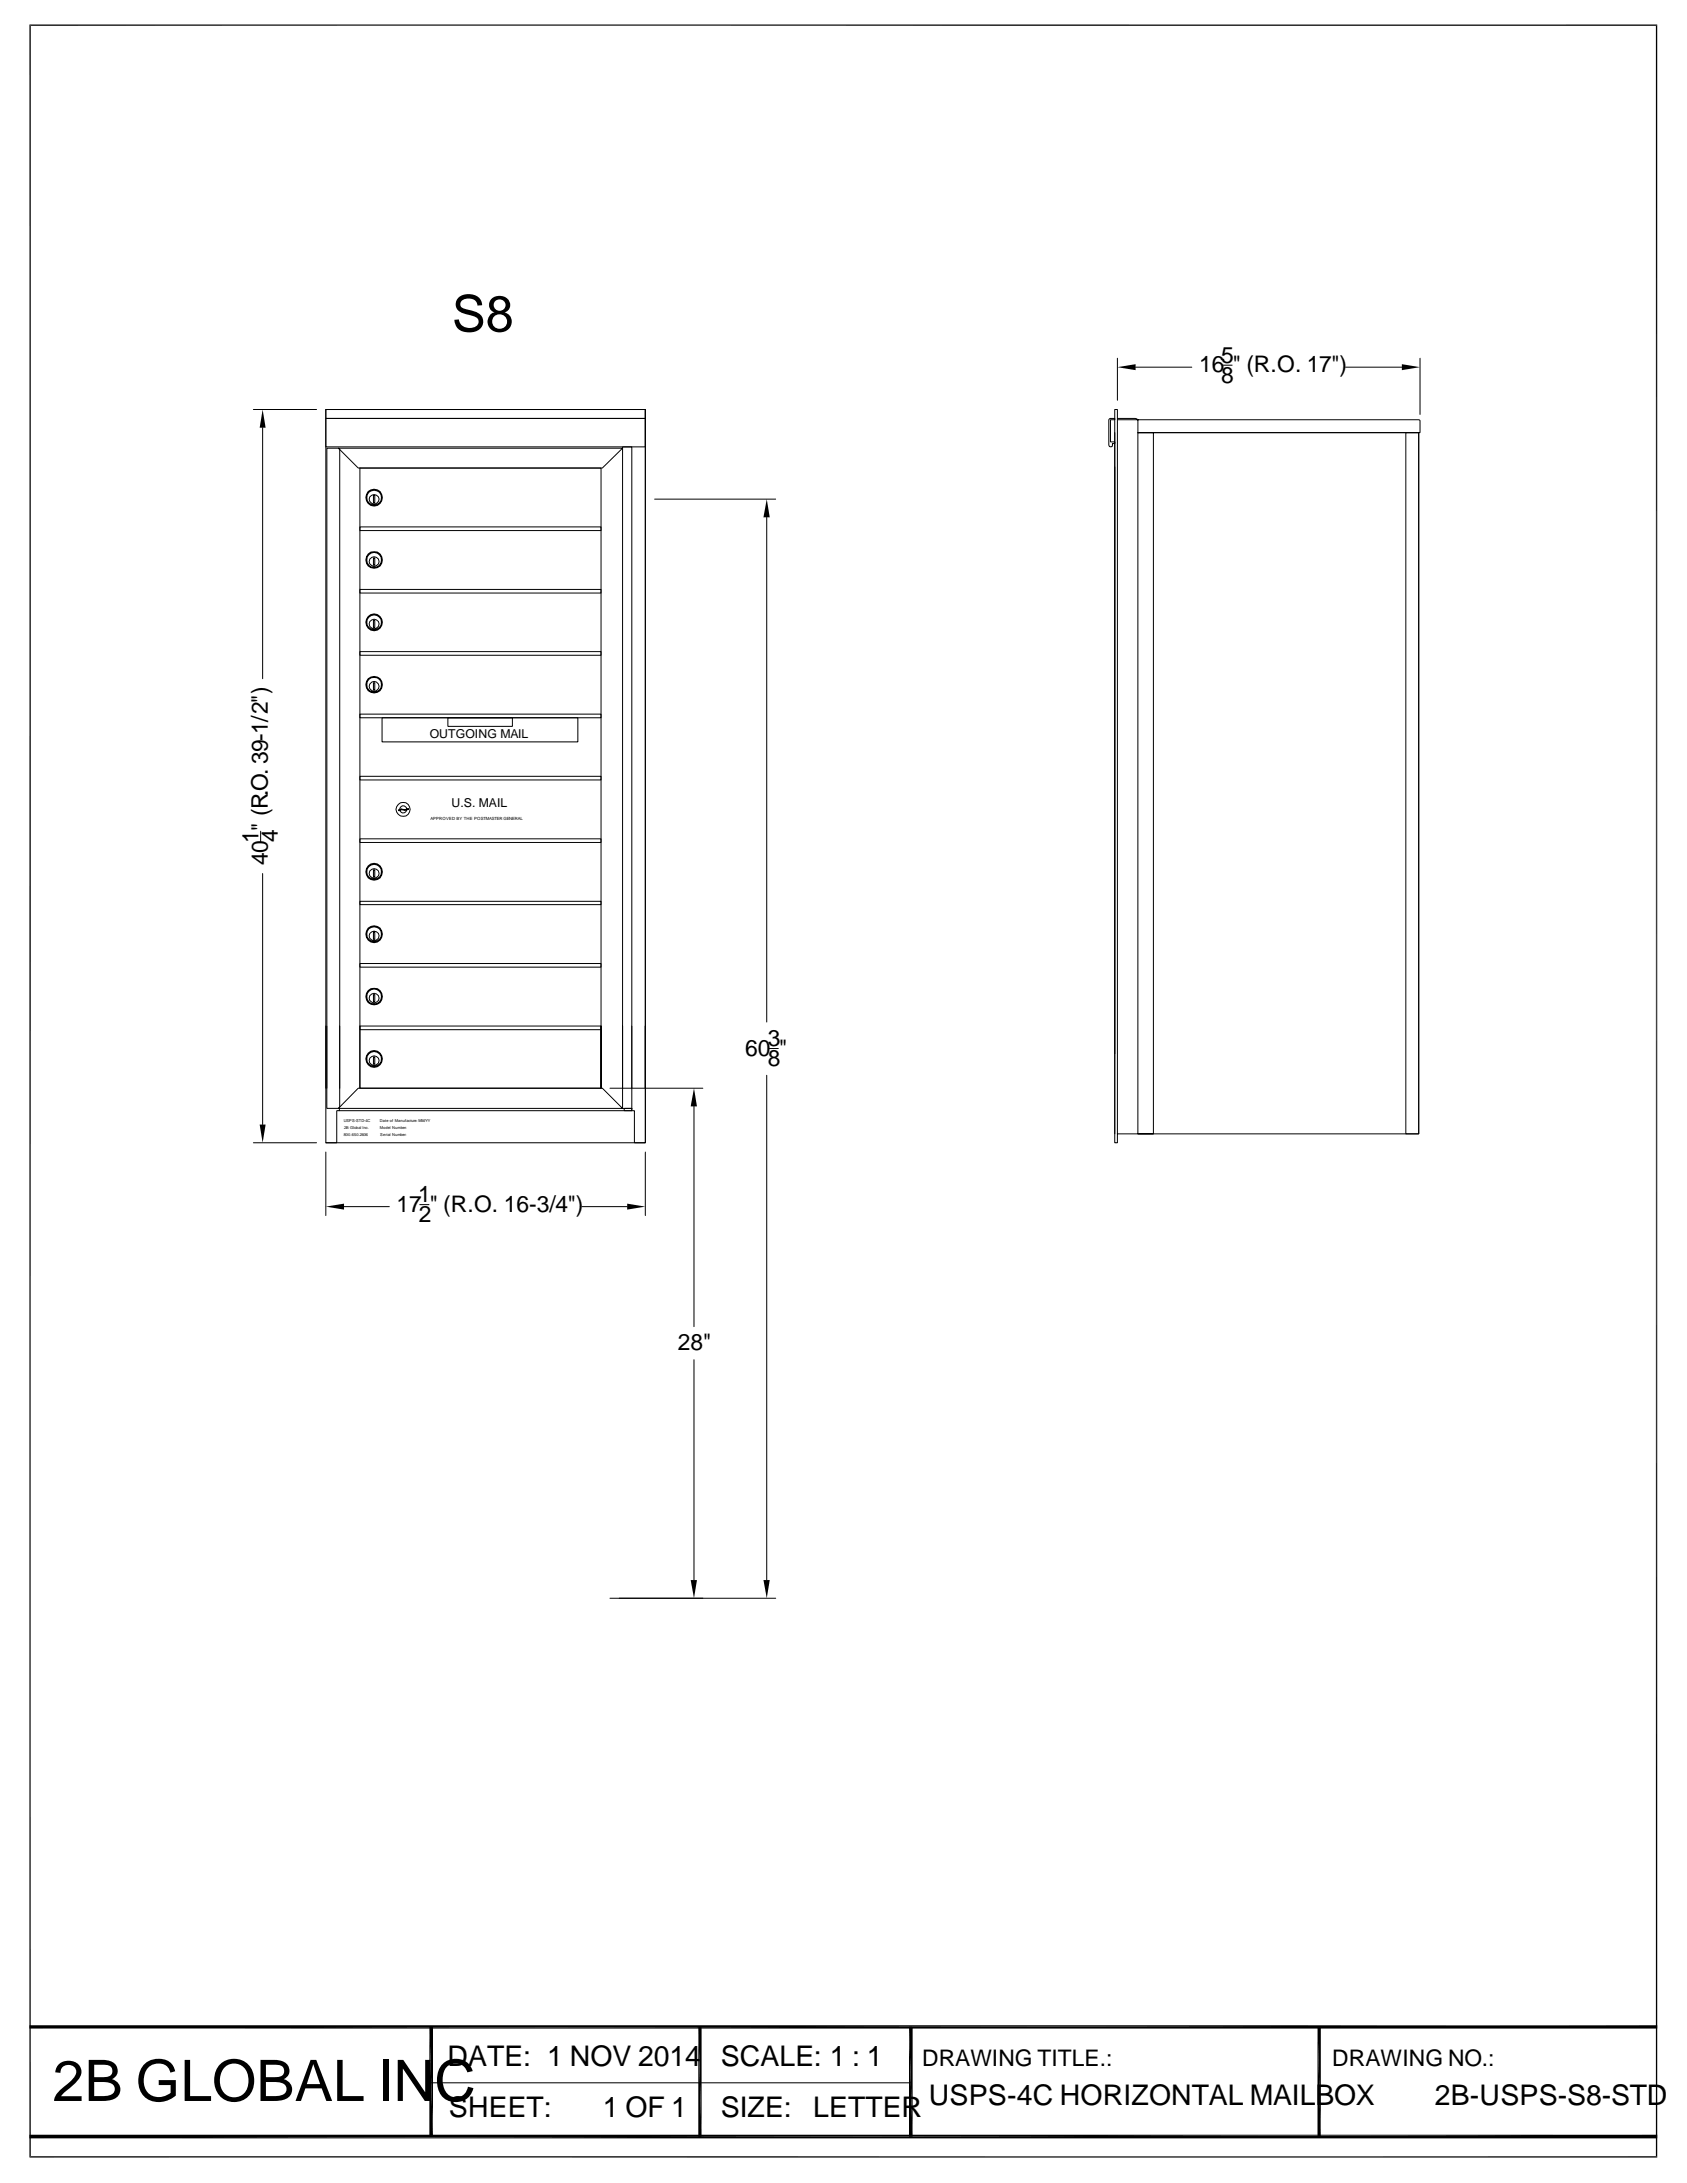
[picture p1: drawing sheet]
<svg xmlns="http://www.w3.org/2000/svg" width="216mm" height="279mm" viewBox="0 0 216 279" stroke-linecap="round" stroke-linejoin="round" font-family="sans-serif">
<defs><g id="words">
<text font-size="7.3" x="6.7" y="268.9">2B GLOBAL INC</text>
<text font-size="6.5" x="57.8" y="42.4">S8</text>
<g font-size="3.6">
<text x="57.3" y="264.4">DATE: 1 NOV 2014</text>
<text x="92.2" y="264.4">SCALE: 1 : 1</text>
<text x="118.9" y="269.4">USPS-4C HORIZONTAL MAILBOX</text>
<text x="183.6" y="269.4">2B-USPS-S8-STD</text>
<text x="57.4" y="271">SHEET:</text>
<text x="77.2" y="271">1 OF 1</text>
<text x="92.2" y="271">SIZE:</text>
<text x="104.1" y="270.9">LETTER</text>
</g>
<g font-size="2.9">
<text x="153.5" y="47.7">16 &quot; (R.O. 17&quot;)</text>
<text x="156.3" y="46.4">5</text>
<text x="156.3" y="49">8</text>
<text x="33.1" y="107.9" transform="rotate(-90 33.1 107.9)">1</text>
<text x="35.6" y="107.8" transform="rotate(-90 35.6 107.8)">4</text>
<text x="34.3" y="110.7" transform="rotate(-90 34.3 110.7)">40 &quot; (R.O. 39-1/2&quot;)</text>
<text x="95.4" y="135.1">60 &quot;</text>
<text x="98.3" y="133.9">3</text>
<text x="98.3" y="136.4">8</text>
<text x="50.8" y="155.1">17 &quot; (R.O. 16-3/4&quot;)</text>
<text x="53.5" y="153.9">1</text>
<text x="53.6" y="156.4">2</text>
<text x="86.7" y="172.8">28&quot;</text>
<text x="118" y="264.4">DRAWING TITLE.:</text>
<text x="170.5" y="264.4">DRAWING NO.:</text>
</g>
<g font-size="1.6">
<text x="55" y="94.4">OUTGOING MAIL</text>
<text x="57.8" y="103.3">U.S. MAIL</text>
</g>
<g font-size=".5">
<text x="55.1" y="104.9">APPROVED BY THE POSTMASTER GENERAL</text>
<text x="44" y="143.6">USPS-STD-4C</text>
<text x="48.6" y="143.6">Date of Manufacture: MM/YY</text>
<text x="44" y="145.4">800.650.2606</text>
<text x="44" y="144.4">2B Global Inc.</text>
<text x="48.6" y="144.4">Model Number:</text>
<text x="48.6" y="145.4">Serial Number:</text>
</g>
</g></defs>
<g fill="none" stroke="#000" stroke-width=".13">
<path d="M32.4 52.4h8.1M33.6 54.7v32.2M41.7 53.6h40.9v3.6h-40.9zM41.7 52.4h40.9v1.2h-40.9zM43.3 57.4h36.4l-2.6 2.5h-31.3zM82.6 52.4v86.9v-86.9h-40.9v86.9M142 53.6h.7v.1h-.6v2.9h.6v.2h-.3l-.1 .3-.1 .1-.2-.1-.1-.1v-3.3zM142.7 52.4h.3v93.9h-.3zM142.7 55.4v89.7M143 45.9v5.3M143 53.6h2.5l.1 .1v1.7h36.1v-1.6l-.1-.1h-38.6M145.3 47h7.2"/>
<path d="M145.6 55.4h2v89.7h-2zM145.6 55.4h36v89.7h-38.6M156.4 46.7h1.3M172.2 47h7.2M179.9 55.4h1.7v89.7h-1.7zM181.7 45.9v7.1M46.1 75.4h30.8v.5h-30.8zM46.1 67.4h30.8v.5h-30.8zM47.8 63.4h.2v1h-.2zM47.8 79.4h.2v.9h-.2zM47.8 71.4h.2v.9h-.2zM83.8 63.9h15.5"/>
<path d="M98.1 66.2v64.6M46.1 99.4h30.8v.4h-30.8zM46.1 83.4h30.8v.5h-30.8zM46.1 91.4h30.8v.5h-30.8zM47.8 87.4h.2v.9h-.2zM48.9 91.9h25.1v3.1h-25.1zM57.3 91.9h8.3v1.1h-8.3zM33.4 106.4v1.3M33.6 111.8v32.1M46.1 107.4h30.8v.4h-30.8zM46.1 115.4h30.8v.4h-30.8zM47.8 119.3h.2v.9h-.2z"/>
<path d="M47.8 111.3h.2v.9h-.2zM51 103.7l.4-.1h.4l.4-.1 .1 .1-.5 .1-.4-.1-.3 .2zM52.1 103.6a.46 .46 0 0 0-.4-.5 .46 .46 0 0 0-.5 .3l-.1 .2M52.1 103.6l-.2 .3-.4 .2-.4-.4M41.7 131.3v15h40.9v-15M41.8 131.3v10.6h1.5l.2-.2v-10.4M41.8 139.3v-81.9h1.5l.2 .1v81.8M45.8 139.3h31.3l2.6 2.6h-36.4zM46.1 131.3h30.8v.5h-30.8zM46.1 123.3h30.8v.5h-30.8zM46.1 131.3v8h30.8M47.8 127.3h.2v.9h-.2z"/>
<path d="M47.8 135.3h.2v.9h-.2zM76.9 131.3v8v-79.4h-30.8v79.4M78.1 139.3h11.9M79.7 131.3v10.6h1.2M79.7 139.3v-82.1h1.2v82.1M80.9 131.3v10.6M82.6 131.3v15h-1.4v-4.1h-.3M98.1 137.6v64.6M98.4 134.2h1.2M32.4 146.3h8.1M41.7 147.5v8.1M43.4 141.9v.3h-.3v4.1h-1.4"/>
<path d="M44 154.4h5.8M53.7 154.2h1.2M74.5 154.4h5.8M79.9 141.9h1v.3h-1zM80.9 141.9v.3h-37.5M82.6 147.5v8.1M88.8 141.6v28.2M88.8 174v28.2M78.1 204.6h21.2M55.2 266.6h61.3"/>
<circle cx="47.9" cy="71.7" r="1.08"/>
<circle cx="47.9" cy="71.7" r=".95"/>
<circle cx="47.9" cy="79.6" r="1.07"/>
<circle cx="47.9" cy="63.7" r="1.06"/>
<circle cx="47.9" cy="79.6" r=".94"/>
<circle cx="47.9" cy="63.7" r=".94"/>
<circle cx="47.9" cy="71.9" r=".62"/>
<circle cx="47.9" cy="63.9" r=".62"/>
<circle cx="47.9" cy="79.9" r=".62"/>
<circle cx="47.9" cy="87.6" r=".95"/>
<circle cx="47.9" cy="87.6" r="1.07"/>
<circle cx="47.9" cy="87.8" r=".63"/>
<circle cx="47.9" cy="111.6" r="1.08"/>
<circle cx="47.9" cy="111.6" r=".95"/>
<circle cx="47.9" cy="119.6" r="1.07"/>
<circle cx="47.9" cy="119.6" r=".94"/>
<circle cx="47.9" cy="111.8" r=".62"/>
<circle cx="47.9" cy="119.8" r=".62"/>
<circle cx="51.6" cy="103.6" r=".9"/>
<circle cx="47.9" cy="127.5" r="1.08"/>
<circle cx="47.9" cy="127.5" r=".95"/>
<circle cx="47.9" cy="135.5" r="1.06"/>
<circle cx="47.9" cy="135.5" r=".94"/>
<circle cx="47.9" cy="127.7" r=".62"/>
<circle cx="47.9" cy="135.7" r=".62"/>
</g>
<g fill="#000">
<path d="M33.6 52.4l.4 2.3h-.8zM143 47l2.3-.4v.8zM179.4 46.6l2.3 .4-2.3 .4zM98.1 63.9l.4 2.3h-.8zM33.2 143.9h.8l-.4 2.4zM41.7 154.4l2.3-.3v.7zM80.3 154.1l2.3 .3-2.3 .4zM88.8 139.3l.4 2.3h-.8zM88.4 202.2h.8l-.4 2.4zM97.7 202.2h.8l-.4 2.4zM54.9 259.4l.5 14.1h-.5zM54.9 259.4h.5v14.1z"/>
<path d="M116.3 259.4l.5 14.1h-.5zM116.3 259.4h.5v14.1zM3.8 273.7l208.3-.5v.5zM3.8 273.2h208.3l-208.3 .5z"/>
</g>
<path d="M3.8 3.2h208.3M3.9 3.1v273M212 3.1v273M3.8 276.1h208.3" fill="none" stroke="#000" stroke-width=".17"/>
<path d="M3.8 259.4h208.3M89.6 259.4v14.1M168.8 259.4v14.1" fill="none" stroke="#000" stroke-width=".42"/>
<use href="#words"/>
</svg>
